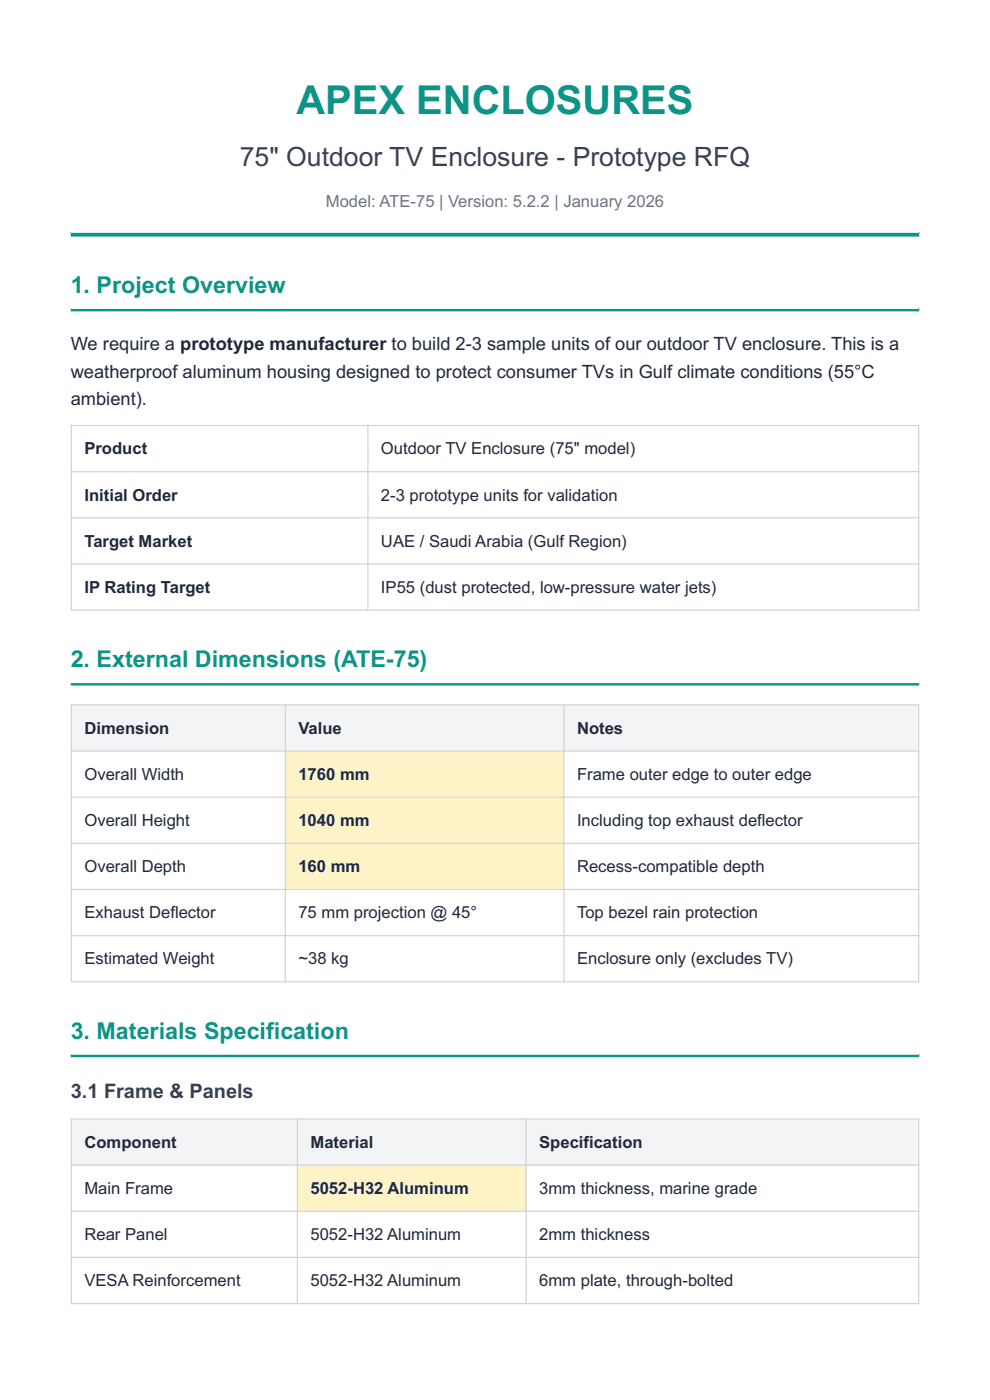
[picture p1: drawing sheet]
<svg xmlns="http://www.w3.org/2000/svg" width="210mm" height="297mm" viewBox="0 0 210 297" stroke-linecap="round" stroke-linejoin="round" font-family="sans-serif">
<defs><g id="words">
<text font-size="8.5" fill="#0d9488" x="62.9" y="24.3">APEX ENCLOSURES</text>
<text font-size="5.6" fill="#374151" x="50.9" y="35.2">75&quot; Outdoor TV Enclosure - Prototype RFQ</text>
<g font-size="4.9" fill="#0d9488">
<text x="15" y="62.2">1. Project Overview</text>
<text x="15" y="141.6">2. External Dimensions (ATE-75)</text>
<text x="15" y="220.4">3. Materials Specification</text>
</g>
<text font-size="4.2" fill="#374151" x="15" y="232.9">3.1 Frame &amp; Panels</text>
<g font-size="3.9" fill="#1e293b">
<text x="15" y="74.3">We require a prototype manufacturer to build 2-3 sample units of our outdoor TV enclosure. This is a</text>
<text x="15" y="80.1">weatherproof aluminum housing designed to protect consumer TVs in Gulf climate conditions (55°C</text>
<text x="15" y="85.9">ambient).</text>
</g>
<text font-size="3.5" fill="#64748b" x="69.1" y="44">Model: ATE-75 | Version: 5.2.2 | January 2026</text>
<g font-size="3.5" fill="#1e293b">
<text x="17.9" y="96.4">Product</text>
<text x="80.8" y="96.4">Outdoor TV Enclosure (75&quot; model)</text>
<text x="17.9" y="106.2">Initial Order</text>
<text x="80.8" y="106.2">2-3 prototype units for validation</text>
<text x="17.9" y="116">Target Market</text>
<text x="80.8" y="116">UAE / Saudi Arabia (Gulf Region)</text>
<text x="17.9" y="125.8">IP Rating Target</text>
<text x="80.8" y="125.8">IP55 (dust protected, low-pressure water jets)</text>
<text x="17.9" y="155.7">Dimension</text>
<text x="63.3" y="155.7">Value</text>
<text x="122.4" y="155.7">Notes</text>
<text x="17.9" y="165.4">Overall Width</text>
<text x="63.3" y="165.4">1760 mm</text>
<text x="122.4" y="165.4">Frame outer edge to outer edge</text>
<text x="17.9" y="175.2">Overall Height</text>
<text x="63.3" y="175.2">1040 mm</text>
<text x="122.4" y="175.2">Including top exhaust deflector</text>
<text x="17.9" y="185">Overall Depth</text>
<text x="63.3" y="185">160 mm</text>
<text x="122.4" y="185">Recess-compatible depth</text>
<text x="17.9" y="194.8">Exhaust Deflector</text>
<text x="63.3" y="194.8">75 mm projection @ 45°</text>
<text x="122.4" y="194.8">Top bezel rain protection</text>
<text x="17.9" y="204.6">Estimated Weight</text>
<text x="63.3" y="204.6">~38 kg</text>
<text x="122.4" y="204.6">Enclosure only (excludes TV)</text>
<text x="17.9" y="243.5">Component</text>
<text x="65.9" y="243.5">Material</text>
<text x="114.4" y="243.5">Specification</text>
<text x="17.9" y="253.3">Main Frame</text>
<text x="65.9" y="253.3">5052-H32 Aluminum</text>
<text x="114.4" y="253.3">3mm thickness, marine grade</text>
<text x="17.9" y="263.1">Rear Panel</text>
<text x="65.9" y="263.1">5052-H32 Aluminum</text>
<text x="114.4" y="263.1">2mm thickness</text>
<text x="17.9" y="272.9">VESA Reinforcement</text>
<text x="65.9" y="272.9">5052-H32 Aluminum</text>
<text x="114.4" y="272.9">6mm plate, through-bolted</text>
</g>
</g></defs>
<g fill="#0d9488">
<path d="M15 49.3l180 .1zM15 49.3h180v.9h-180z" fill-rule="evenodd"/>
<path d="M15 65.5h180zM15 65.5h180v.6h-180z" fill-rule="evenodd"/>
</g>
<path d="M15 90.3h180M15.1 90.1v39.5M78 90.1v39.5M194.9 90.1v39.5M15 100.1h180M15 109.9h180M15 119.6h180M15 129.4h180" fill="none" stroke="#d1d5db" stroke-width=".26"/>
<path d="M15 144.9h180zM15 144.9h180v.5h-180z" fill-rule="evenodd" fill="#0d9488"/>
<g fill="#f3f4f6">
<path d="M15.1 149.5h45.4v9.8h-45.4z"/>
<path d="M60.5 149.5h59.1v9.8h-59.1z"/>
<path d="M119.6 149.5h75.3v9.8h-75.3z"/>
</g>
<g fill="#fef3c7">
<path d="M60.5 159.3h59.1v9.8h-59.1z"/>
<path d="M60.5 169.1h59.1v9.8h-59.1z"/>
<path d="M60.5 178.9h59.1v9.8h-59.1z"/>
</g>
<path d="M15 149.5h180M15 159.3h180M15.1 149.4v59M60.5 149.4v59M119.6 149.4v59M194.9 149.4v59M15 169.1h180M15 178.9h180M15 188.7h180M15 198.5h180M15 208.3h180" fill="none" stroke="#d1d5db" stroke-width=".26"/>
<path d="M15 223.7l180 .1zM15 223.7h180v.6h-180z" fill-rule="evenodd" fill="#0d9488"/>
<g fill="#f3f4f6">
<path d="M15.1 237.4h48v9.8h-48z"/>
<path d="M63.1 237.4h48.5v9.8h-48.5z"/>
<path d="M111.6 237.4h83.3v9.8h-83.3z"/>
</g>
<path d="M63.1 247.2h48.5v9.8h-48.5z" fill="#fef3c7"/>
<path d="M15 237.4h180M15.1 237.3v39.4M63.1 237.3v39.4M111.6 237.3v39.4M194.9 237.3v39.4M15 247.2h180M15 257h180M15 266.8h180M15 276.5h180" fill="none" stroke="#d1d5db" stroke-width=".26"/>
<use href="#words"/>
</svg>
